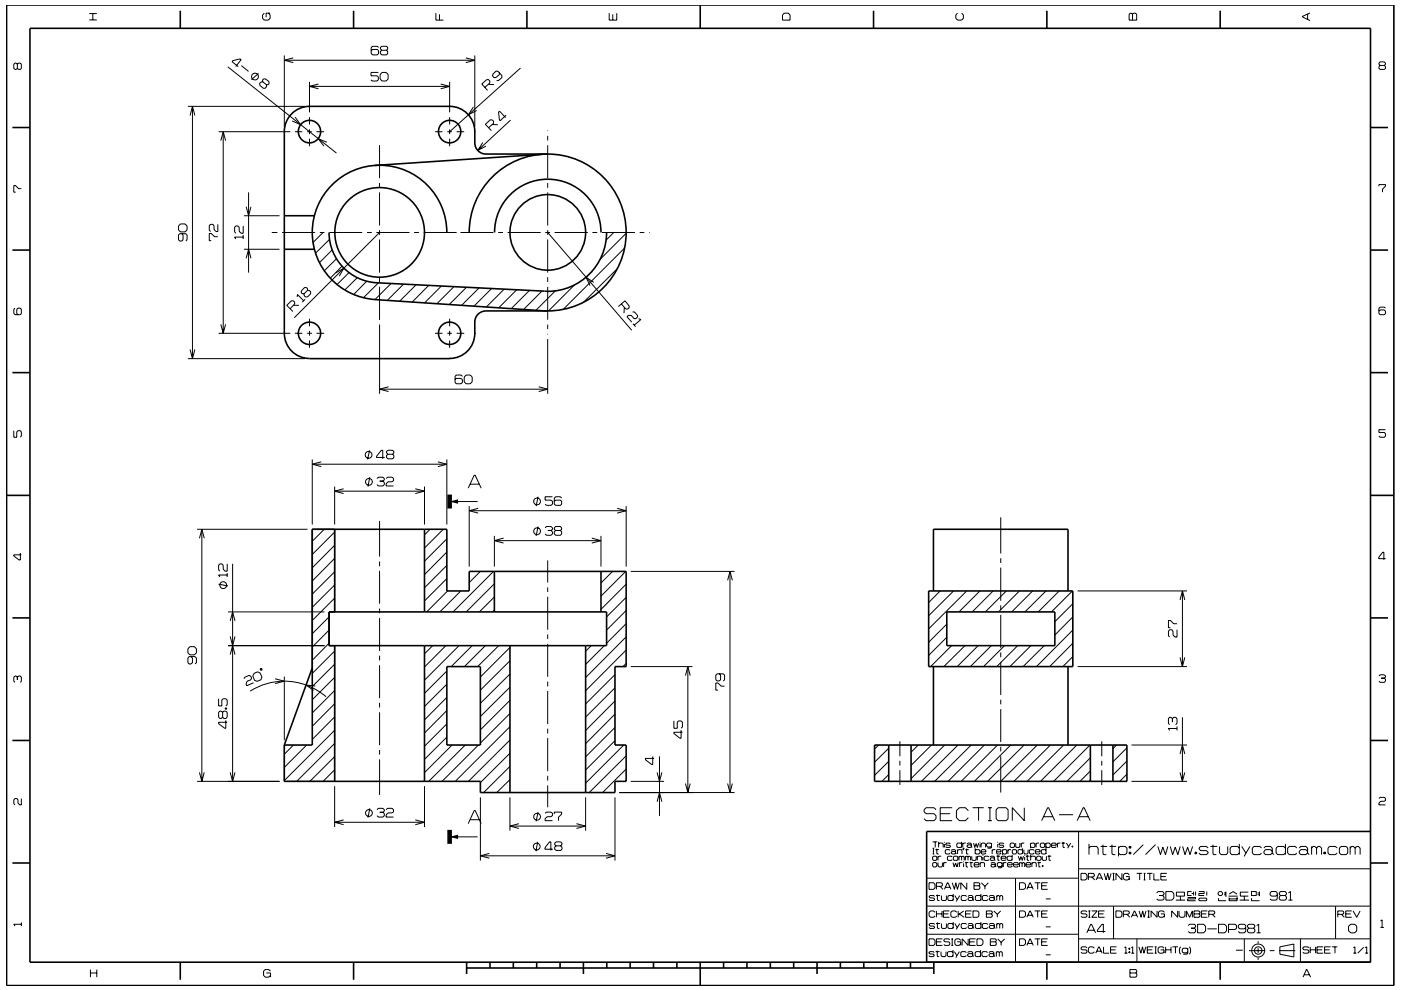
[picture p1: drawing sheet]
<svg xmlns="http://www.w3.org/2000/svg" width="297mm" height="210mm" viewBox="0 0 297 210" stroke-linecap="round" stroke-linejoin="round" font-family="sans-serif">
<g fill="none" stroke="#000" stroke-width=".21">
<path d="M3.7 13.6l-.3-.2h-.2l-.3 .2v.9l.3 .2 .5-.2M3.7 13.6l.2-.2h.4l.2 .2v.9l-.2 .2h-.4l-.2-.2M3.7 13.6v.9M18.9 4.2h1.6M18.9 2.9h1.6M19.7 2.9v1.3M48.3 14.2l23 18.3M50 14.1l1.1-1.4-.2-.2-1.5 .4-.2 .2 1.3 1M51.2 13.9l1.5 1.2M54.8 15.6l-1.5 1.3M55.7 17.4v-.4l.1-.2 .5-.1 .7 .6 .1 .4-.2 .2-.4 .1M55.7 17.4l.8 .6"/>
<path d="M55.7 17.4h-.4l-.3 .3 .1 .5 .8 .6 .4-.1 .2-.3v-.4M56 2.8l-.3 .4v.7l.3 .4h.9l.4-.4v-.7l-.4-.4M57.3 2.8h-.9v.9M60.3 11.8v15.1M60.3 12.8h40.4M62.2 12.3l-1.9 .5 1.9 .5M65.6 18.3h29.7M65.6 17.4v6.4M67.5 17.8l-1.9 .5 1.9 .5M80.2 15.4h-1.5v.7h1.2l.3 .2v.6l-.3 .3h-1l-.2-.3M80.3 10.1l-.3-.3h-1l-.3 .3v1.2l.3 .3h1l.3-.3v-.5l-.3-.3h-1l-.3 .3M80.6 15.8l.4-.4h.9l.4 .4v1l-.4 .4h-.9l-.4-.4z"/>
<path d="M80.9 10.7l-.3-.3v-.3l.3-.3h1.1l.2 .3v.3l-.2 .3M80.9 10.7l-.3 .2v.4l.3 .3h1.1l.2-.3v-.4l-.2-.2M80.9 10.7h1.1M92.4 2.8v1.5h1.6M93.2 3v1.3M93.4 17.8l1.9 .5-1.9 .5M95.3 17.4v6.4M98.8 12.3l1.9 .5-1.9 .5M100.7 11.8v15.1M102.8 18.5l1-.9 .1-.4-.3-.3h-.4l-1.1 .9 1.3 1.4M103.5 17.9h1.2M105.9 15.4v.4l-.8 .7h-.4l-.3-.4 .1-.4 .7-.6h.4l.8 .9v.5l-.7 .6h-.4"/>
<path d="M110.4 14.4l-15.1 13.5M129.2 2.8v1.5h1.6v-1.5M129.9 3v1.3M166.3 2.8h.8l.4 .4v1.1h-1.6v-1.1zM203 2.8l-.4 .4v.7l.4 .4h.9l.4-.4v-.7l-.4-.4M239.6 2.8h.3l.2 .2 .3-.2h.3l.3 .2v1.3h-1.6v-1.3zM240.1 3v1.3M277.2 3v1.1M277.7 2.7l-1.6 .8v.1l1.6 .8M292.6 13.9l-.2-.3v-.2l.2-.3h.9l.2 .3v.2l-.2 .3M292.6 13.9l-.2 .2v.4l.2 .2h.9l.2-.2v-.4l-.2-.2M292.6 13.9h.9"/>
<path d="M39.8 22.6h24.8M40.3 24.5l.5-1.9 .5 1.9M40.8 22.6v53.5M46.4 27.9h15.2M46.8 29.8l.5-1.9 .5 1.9M47.3 27.9v42.8M62.5 27.9h1.6M62.6 24.8l1.2 1.7-1.9-.8M65.1 27.9h1M65.6 24.8v1.6M65.6 27.4v1M65.6 29.4v1.6"/>
<path d="M67.1 27.9h1.6M69.3 30.2l-1.8-.8 1.2 1.6M80.5 30.8v7M80.5 38.8v1M92.2 27.9h1.6M94.8 27.9h1M95.3 24.8v1.6M95.3 27.4v1M95.3 29.4v1.6M96.8 27.9h1.6M100.4 22.7l-1.1 1.6 1.7-.9M102.4 30.2l-1.1 1.7 1.7-.9"/>
<path d="M103.6 27.1l1-.9v-.5l-.2-.3h-.4l-1.1 1 1.3 1.3M104.3 26.4l1.2 .1M107.3 24.4l-1.3 1.2-.1-.2-.2-1.6 .2-.2 1.3 1.3M108.2 25.5l-6.9 6.4M116.1 27.7v.1M116.1 28.8v1M116.1 30.8v7M116.1 38.8v1M292.4 39.5v-.3h1.3v.3l-.6 .6v.7M4.5 40h-.6l-.6-.6h-.4v1.4h.4M38.3 47.5h.9l.5 .4v.9l-.5 .4h-.9l-.5-.4v-.9zM38.6 49.6l.2 .3v.9l-.2 .3h-.5l-.3-.3v-.9l.3-.3h1.3l.3 .3v.9l-.3 .3"/>
<path d="M46.2 50.2h-.7l-.7-.7h-.4v1.6h.4M46.2 47.6v1.5h-.4l-.4-.4v-.9l-.3-.2h-.4l-.3 .2v1l.3 .3M51.6 47.9v1.6h-.5l-.4-.4v-.9l-.3-.3h-.4l-.3 .3v1l.3 .3M51.6 50.3h-1.9l.3 .4M51.6 49.9v.8M51.7 52.9h7.6M51.7 45.8h7.6M52.2 54.8l.5-1.9 .5 1.9M52.2 43.9l.5 1.9 .5-1.9M52.7 40.8v17M57.6 49.3h1.2M59.8 49.3h7"/>
<path d="M67.8 49.3h1M68.5 49.3l-2.1 2.1M69.8 49.3h7M69.9 50.8l-3 2.9M70.4 53l-2.7 2.7M71.2 57.9l1.7-1-1 1.7M71.3 54.9l-2.6 2.5M72.5 56.5l-2.5 2.5M74 57.8l-2.5 2.6M75.7 58.9l-2.6 2.6M77.8 59.6l-2.8 2.9M77.8 49.3h1"/>
<path d="M79.8 49.3h7M80.5 40.8v7M80.5 48.8v1M80.5 50.8v7M80.5 58.8v1M80.5 49.3l-18.1 18.1M87.8 49.3h1M89.8 49.3h7M97.6 49.3h7M105.6 49.3h1M107.6 49.3h7M115.6 49.3h1"/>
<path d="M116.1 49.3l17.8 20.8M116.1 40.8v7M116.1 48.8v1M116.1 50.8v7M116.1 58.8v1M117.6 49.3h7M125.6 49.3h1M125.9 59.9l-1.7-1.1 .9 1.8M127.6 49.3h7M130.1 49.3l-1.6 1.7M130.9 56.9l-7.2 7.2M132.4 52.6l-13 13"/>
<path d="M132.8 49.5l-5.6 5.5M135.6 49.3h1M137.6 49.3h.1M3.2 65.4l-.3 .2v.9l.3 .3h1.1l.2-.3v-.9l-.2-.2h-.5l-.2 .2v.9l.2 .3M39.8 76.1h24.8M40.3 74.1l.5 2 .5-2M46.4 70.7h15.2M46.8 68.8l.5 1.9 .5-1.9M61.5 65.5l1-1v-.4l-.3-.3h-.4l-1 1 1.3 1.3M62.2 64.8h1.2M62.5 70.7h1.6M63 63l.1-.5 1.3 1.3"/>
<path d="M64.7 63.5l-.6 .6M65.1 70.7h1M65.2 61.6v-.4l-.2-.2h-.4l-.7 .7v.4l.2 .2h.4M65.2 61.6l-.7 .7M65.2 61.6h.4l.3 .3v.4l-.7 .7h-.4l-.3-.3v-.4M65.6 67.6v1.6M65.6 70.2v1M65.6 72.2v1.6M67.1 70.7h1.6M80.2 60l-3.2 3.2M80.5 60.8v7.1M80.5 68.8v14.7"/>
<path d="M82.9 60.2l-3.4 3.3M85.6 60.3l-3.5 3.4M88.2 60.4l-3.5 3.5M90.9 60.5l-3.5 3.6M92.2 70.7h1.6M93.6 60.7l-3.6 3.6M94.8 70.7h1M95.3 67.6v1.6M95.3 70.2v1M95.3 72.2v1.6M96.2 60.8l-3.6 3.6M96.8 70.7h1.6"/>
<path d="M98 79.8l-.3-.3h-1l-.2 .3v1.3l.2 .3h1l.3-.3v-.5l-.3-.3h-1l-.2 .3M98.4 80l.4-.5h.9l.4 .5v1l-.4 .4h-.9l-.4-.4zM98.9 61l-3.7 3.6M101.6 61.1l-3.7 3.7M104.2 61.2l-3.7 3.7M106.9 61.3l-3.8 3.8M109.6 61.5l-3.9 3.8M112.2 61.6l-3.8 3.9M114.9 61.8l-3.9 3.9M116.1 71.9v11.6M116.1 60.8v7M116.1 68.8v1"/>
<path d="M116.1 70.8v.1M117.8 61.7l-4.2 4.1M121.8 60.4l-5.5 5.5M131.7 64.5l1 1 .4 .1 .3-.3v-.4l-.9-1.1-1.4 1.2M132.4 65.2l-.1 1.2M134.1 66.2h.4l.7 .7-.1 .4-.3 .3h-.4l-.5-.7h-.6l-.4 .3 1 1.1M134.2 68.7l.5 .6M135.4 67.6l.5 .2-1.4 1.2M293.7 65.4l-.2-.3h-.9l-.2 .3v1.1l.2 .3h.9l.2-.3v-.5l-.2-.3h-.9l-.2 .3M2.9 91.3v1.4h.7v-1.1l.2-.3h.5l.2 .3v.9l-.2 .2M66.2 97.4v13.8M66.2 98.5h28.5"/>
<path d="M68.1 98l-1.9 .5 1.9 .5M78.4 95.5l-.5 1.9M80.5 82.5h35.6M81.6 97h-1.8v-.2l1.1-1.3h.2v1.8M82.3 96.3l-.3-.2v-.3l.3-.3h.9l.3 .3v.3l-.3 .2M82.3 96.3l-.3 .3v.4l.3 .3h.9l.3-.3v-.4l-.3-.3M82.3 96.3h.9M82.4 82l-1.9 .5 1.9 .6M92.8 98l1.9 .5-1.9 .5M94.7 97.4v13.8M114.2 82l1.9 .5-1.9 .6M293.7 91.1h-1.3v.6h1.1l.2 .3v.5l-.2 .2h-.9l-.2-.2"/>
<path d="M4.3 117.3v1.5h-.2l-1.2-.9v-.2h1.6M41.8 112.3h23.4M42.3 114.2l.5-1.9 .5 1.9M42.8 112.3v53.4M48.2 119.6v1.6h-.5l-.4-.5v-.8l-.3-.3h-.4l-.2 .3v1l.2 .3M49.3 119.6v46.1M68.7 112.3l-2.5 2.5M70.9 118.4l-4.7 4.8M70.9 115.7l-4.7 4.7M70.9 112.9l-4.7 4.7M71 103.2v8M71 104.2h19"/>
<path d="M72.9 103.7l-1.9 .5 1.9 .5M78.4 101.2l-.4 2M79.9 101.5l.3-.3h1l.3 .3v.3l-.3 .3M80.5 110.5v7.6M80.5 119.1v1M80.5 102.1h.7M81.2 102.1l.3 .3v.4l-.3 .3h-1l-.3-.3M81.9 101.5l.3-.3h.9l.3 .3v.4l-.3 .3h-.8l-.4 .4v.5h1.5M88.1 103.7l1.9 .5-1.9 .5M90 103.2v8M91.2 112.3l-1.2 1.1M94 112.3l-4 3.9"/>
<path d="M94.7 119.9l-4.7 4.8M94.7 117.1l-4.7 4.8M94.7 114.3l-4.7 4.7M95.3 106.4h6M99.3 103.5l1.2-2.7h.2l1.3 2.7M99.5 107.4v12.8M99.5 108.3h33.3M99.7 102.7h1.9M101.4 107.8l-1.9 .5 1.9 .5M104.8 113.7v6.5M104.8 114.7h22.6M106.8 114.1l-2 .6 2 .5"/>
<path d="M113.2 113v-.6l.5-.4 .6 .1 .3 .5-.1 .4M113.2 113h.1M113.2 113l.6 .4 .5-.2 .2-.2M114.1 105.4l-.4 2M114.1 111.7l-.4 2M114.5 113h.1M115.6 112l.3-.3h.9l.3 .3v.3l-.3 .2M116.1 118.9v4.7M116.2 112.5h.6M116.8 112.5l.3 .3v.4l-.3 .3h-.9l-.3-.3M117.1 105.4h-1.5v.7h1.2l.3 .2v.6l-.3 .3h-.9l-.3-.3M117.8 112.5l-.3-.2v-.3l.3-.3h1l.3 .3v.3l-.3 .2"/>
<path d="M117.8 112.5l-.3 .3v.4l.3 .3h1l.3-.3v-.4l-.3-.3M117.8 112.5h1M119.1 105.7l-.3-.3h-1l-.3 .3v1.2l.3 .3h1l.3-.3v-.6l-.3-.2h-1l-.3 .2M125.5 114.1l1.9 .6-1.9 .5M127.4 113.7v6.5M130.9 107.8l1.9 .5-1.9 .5M132.8 107.4v12.8M212.2 109.7v7.7M212.2 118.4v1M293.8 118.5h-1.5v-.3l.9-1.1h.2v1.6M40.3 137.2h.9l.4 .4v.9l-.4 .4h-.9l-.5-.4v-.9zM40.5 139.3l.3 .3v.9l-.3 .3h-.4l-.3-.3v-.9l.3-.3h1.3l.2 .3v.9l-.2 .3"/>
<path d="M46.4 123.9l1.9 .4M48.2 121.5v.9M48.2 122h-1.8l.2 .4M48.3 136.9h20.5M48.3 129.8h20.5M48.8 138.8l.5-1.9 .5 1.9M48.8 131.7l.5-1.9 .5 1.9M48.8 135l.5 1.9 .5-1.9M69.8 136.4l-3.6 3.6M69.8 133.6l-3.6 3.6M69.8 130.8l-3.6 3.6M70.9 129.7l-.1 .1"/>
<path d="M70.9 138.1l-4.7 4.7M70.9 126.9l-4.7 4.7M70.9 124.1l-4.7 4.7M70.9 121.3l-4.7 4.7M80.5 121.1v7M80.5 129.1v1M80.5 131.1v7M80.5 139.1v1M91.7 136.9l-1.7 1.8M94.5 136.9l-4.5 4.6M94.7 122.7l-4.7 4.8M94.9 125.3l-4.4 4.5"/>
<path d="M97.3 136.9l-7.3 7.4M97.7 125.3l-4.4 4.5M100.1 136.9l-4.4 4.5M101.9 121.2l-2.4 2.4M102.9 136.9l-4.4 4.5M104.6 121.2l-8.5 8.6M104.8 126.6l-3.2 3.2M104.8 129.4l-.4 .4M104.8 123.8l-6 6M105.7 136.9l-4.4 4.5M108.1 137.3l-6.2 6.3M116.1 124.6v1"/>
<path d="M116.1 126.6v7M116.1 134.6v.9M116.1 136.6v6.9M125.3 136.9l-1.1 1.2M128.1 136.9l-3.9 4M129.9 121.2l-2.5 2.5M132.7 121.2l-5.3 5.2M132.8 132.3l-4.2 4.1M132.8 129.5l-4.2 4.1M132.8 126.7l-4.2 4.1M132.8 137.9l-8.6 8.6M132.8 135.1l-8.6 8.6"/>
<path d="M132.8 123.9l-5.4 5.3M133.7 121.2h22M154.3 123.1l.5-1.9 .5 1.9M154.8 121.2v46.9M199.3 125.3l-2.4 2.5M200.7 135.2l-3.8 3.8M200.7 132.4l-3.8 3.8M201.8 136.9l-4.5 4.5M202.2 125.3l-5.3 5.3M204.6 136.9l-4.5 4.5M205 125.3l-8.1 8.1M207.4 136.9l-4.5 4.5"/>
<path d="M207.8 125.3l-4.5 4.5M210.2 136.9l-4.5 4.5M210.6 125.3l-4.5 4.5M212.2 120.4v7M212.2 128.4v1M212.2 130.4v7M212.2 138.4v1M213 136.9l-4.5 4.5M213.4 125.3l-4.5 4.5M215.8 136.9l-4.5 4.5M216.2 125.3l-4.5 4.5M218.6 136.9l-4.5 4.5"/>
<path d="M218.9 125.3l-4.4 4.5M221.4 136.9l-4.5 4.5M221.8 125.3l-4.5 4.5M224.6 125.3l-4.5 4.5M227.4 125.3l-4.5 4.5M227.5 133.6l-7.7 7.8M227.5 139.3l-2.2 2.1M227.5 136.4l-5 5M227.5 130.8l-3.9 3.9M227.5 128.1l-3.9 3.8M228.5 125.3h23.2M249.6 133.6v1.5h-.5l-.4-.4v-.8l-.3-.3h-.4l-.3 .3v.9l.3 .3"/>
<path d="M249.6 132.3h-.8l-.6-.7h-.5v1.5h.5M250.2 139.4l.5 2 .5-2M250.2 127.3l.5-2 .5 2M250.7 125.3v16.1M3.7 143.6l-.3-.2h-.2l-.3 .2v.9l.3 .2M3.7 143.6l.2-.2h.4l.2 .2v.9l-.2 .2M3.7 143.6v.6M46.4 148.2v1.5h.6v-1.2l.3-.3h.6l.3 .3v1l-.3 .2M47.2 151.1l-.3-.3h-.3l-.2 .3v1l.2 .3h.3l.3-.3M47.2 151.1l.3-.3h.4l.3 .3v1l-.3 .3h-.4l-.3-.3M47.2 151.1v1M47.8 150.1h.2v.3h-.2z"/>
<path d="M47.8 150.3h.2M47.9 152.8v1.7h-.3l-1.2-1v-.3h1.8M51.7 144l.2-.4 .9-.3 .4 .1 .1 .4-.1 .4-.8 .3-.2 .5 .1 .4 1.5-.6M53 146.6a13.5 13.5 0 0 1 16.1 1.2M53.8 142.8l.8-.3 .6 .2 .3 .9-.2 .6-.8 .3-.5-.2-.4-.9zM55.2 141.8l.3 .1v.2h-.3zM58.3 144l2 .5-2 .5M60.3 143.5v13.5M62.2 158l-1.9 2M65 158l-4.7 4.8M66.2 141.7v-29.4h4.8v17.5h-1.2v7.1h1.2v28.8h-10.7v-7.7M66.8 145.5l-1.9-.2 1.6 1.1"/>
<path d="M70.9 152.1l-4.7 4.7M70.9 149.3l-4.7 4.7M70.9 146.5l-4.7 4.7M70.9 143.7l-4.7 4.7M70.9 140.9l-4.7 4.7M71 157.7l-8.1 8M71 154.9l-10.7 10.7M80.5 141.1v7M80.5 149v1.1M80.5 151.1v7M80.5 159.1v1M94.7 156.3l-4.7 4.8"/>
<path d="M94.7 153.5l-4.7 4.8M94.7 150.7l-4.7 4.8M94.7 147.9l-4.7 4.8M94.7 145.1l-4.7 4.8M94.7 142.3l-4.7 4.8M95.8 158l-5.8 5.9M98.6 158l-7.7 7.7M101.4 158l-7.7 7.7M108.1 159.8l-6.2 6.2M108.1 151.3l-6.2 6.3M108.1 148.5l-6.2 6.3M108.1 145.8l-6.2 6.2"/>
<path d="M108.1 143l-6.2 6.2M108.1 140.2l-6.2 6.2M108.1 154.1l-11.6 11.6M108.1 157l-8.8 8.7M116.1 144.6v1M116.1 146.6v7M116.1 154.6v1M116.1 156.5v7.1M130.4 157.1l-6.2 6.2M130.4 154.3l-6.2 6.2M130.4 151.5l-6.2 6.2M130.4 148.7l-6.2 6.2"/>
<path d="M130.4 145.9l-6.2 6.2M130.4 143.1l-6.2 6.2M132.2 158l-8 8.1M132.8 140.7l-.7 .7M133.7 141.4h13.1M142.9 152.9v1.6h.7v-1.3l.3-.3h.5l.3 .3v1l-.3 .3M144.4 154.8v1.8h-.3l-1.2-1v-.3h1.8M145.3 143.3l.5-1.9 .5 1.9M145.8 141.4v26.7M152.5 142.9l.3 .3v1l-.3 .2h-.4l-.3-.2v-1l.3-.3h1.2l.3 .3v1l-.3 .2M153.6 145.5h-.7l-.7-.6h-.4v1.5h.4M186.3 158l-.9 .9"/>
<path d="M188.4 158.7l-3 3M190.8 157.2v3.2M194.7 158l-1.5 1.5M197.5 158l-4.3 4.3M200.3 158l-7.1 7.1M203.1 158l-7.7 7.7M205.9 158l-7.7 7.7M208.7 158l-7.7 7.7M211.5 158l-7.7 7.7M212.2 140.4v7M212.2 148.4v1M212.2 150.4v7"/>
<path d="M212.2 158.4v1M214.3 158l-7.7 7.7M217.1 158l-7.7 7.7M219.9 158l-7.7 7.7M222.7 158l-7.7 7.7M225.5 158l-7.7 7.7M228.3 158l-7.7 7.7M228.5 141.4h23.2M231.1 158l-7.7 7.7M233.6 157.2v3.2M236.7 158l-.7 .8M238.9 158.6l-2.9 3"/>
<path d="M239.9 158h11.8M248.6 152.4l.2-.3h.5l.3 .3v1l-.3 .3M248.6 152.4l-.3-.3h-.3l-.3 .3v1l.3 .3M248.6 152.4v.8M249.6 154.5h-1.9l.3 .4M249.6 154.1v.8M250.2 159.9l.5-1.9 .5 1.9M250.7 152.1v13.6M292.4 143.4l.2-.3h.9l.2 .3v.2l-.2 .2M292.9 143.8h.6M293.5 143.8l.2 .3v.4l-.2 .2h-.9l-.2-.2M4.5 169.4v1.3h-.3l-.4-.4v-.7l-.2-.2h-.4l-.3 .2v.9l.3 .2"/>
<path d="M41.8 165.7h17.5M42.3 163.8l.5 1.9 .5-1.9M48.8 163.8l.5 1.9 .5-1.9M71 174.4h19M71 166.7v8.7M71 163.3l-2.5 2.4M71 160.5l-5.3 5.2M72.9 173.9l-1.9 .5 1.9 .5M78.4 171.4l-.4 2M79.9 171.7l.3-.3h1l.3 .3v.3l-.3 .3M80.5 161.1v7.5M80.5 172.3h.7"/>
<path d="M81.2 172.3l.3 .3v.4l-.3 .3h-1l-.3-.3M81.9 171.7l.3-.3h.9l.3 .3v.5l-.3 .2h-.8l-.4 .4v.5h1.5M88.1 173.9l1.9 .5-1.9 .5M90 166.7v8.7M95.3 177.5h6M99.3 174.7l1.2-2.8h.2l1.3 2.8M99.7 173.9h1.9M101.9 169.1v13.4M108.1 165.4l-2.8 2.7M108.1 162.6l-5.6 5.5M108.1 169.1v7.1M108.1 175.2h16.1"/>
<path d="M110 174.7l-1.9 .5 1.9 .5M113.2 172.9a.72 .72 0 0 0 .6 1h.1a.68 .68 0 0 0 .7-.9l-.1-.1M113.2 172.9a.72 .72 0 0 1 1.3 0M113.2 172.9h.1M114 178.6l-.4 1.9M114.1 172.3l-.4 1.9M114.5 172.9h.1M115.6 172.5l.3-.2h.9l.3 .2v.5l-.3 .2h-.8l-.4 .4v.5h1.5M116.1 164.5v1.1M116.1 166.6v4.6M117.5 172.7v-.4h1.6v.4l-.7 .6v.8M117.9 179.4l-.3-.3v-.2l.3-.3h1l.3 .3v.2l-.3 .3"/>
<path d="M117.9 179.4h1M117.9 179.4l-.3 .3v.4l.3 .3h1l.3-.3v-.4l-.3-.3M122.2 174.7l2 .5-2 .5M124.2 169.1v7.1M130.4 169.1v13.4M131.4 168.1h15.4M131.4 168.1h24.3M132.8 163.1l-5 5M132.8 160.3l-7.9 7.8M133.7 165.7h7.1M138.4 160.4v1.7h-.3l-1.2-.9v-.3h1.8M139.3 163.8l.5 1.9 .5-1.9"/>
<path d="M139.3 170l.5-1.9 .5 1.9M139.8 160.4v12.7M145.3 166.2l.5 1.9 .5-1.9M154.3 166.2l.5 1.9 .5-1.9M188.4 164.3l-1.4 1.4M188.4 161.5l-3 3M190.8 161.4v1M190.8 163.4v3.1M197.7 178.6h1M197.7 179.9h.4M197.9 179.9v1.2M198.3 178.6v1.1"/>
<path d="M198.5 171.7l-.5-.4h-1.7l-.4 .4v.5l.4 .4h1.7l.5 .4v.6l-.5 .5h-1.7l-.4-.5M198.6 180v1.1h.4M199 179l.2-.2h.6l.2 .2v.7M199 178.6v1.1M199.3 172.6h2.2M200.2 178.6v.1M200.2 179v.7M201.5 179l-.2-.2h-.6l-.2 .3 .2 .2h.6l.2 .3-.2 .1h-.6l-.2-.1M201.9 171.3h-2.6v2.8h2.6M203.9 179l-.2-.2h-.7l-.1 .2v.6l.1 .1h.7l.2-.1M203.9 178.6v1.1M204.1 178.8v.9"/>
<path d="M204.2 179.9h.2l-.2 .4zM204.3 179.9l-.1 .4M204.8 178.8h-.5l-.2 .2M204.9 180v1.1h.4M205 179l.2-.2h.6l.2 .2v.6M205.3 172l-.6-.7h-1.3l-.6 .7v1.4l.6 .7h1.3l.6-.7M206 179.4l-.2-.2h-.6l-.2 .2 .2 .3h.6l.2-.1M206 179.6l.1 .1M206.2 171.3h2.4M206.4 178.8l.3 .9 .3-.8 .2 .8 .3-.9M206.8 179.9v1.2M207.5 171.3v2.8"/>
<path d="M207.8 178.6v.1M207.8 179v.7M208 179l.2-.2h.5l.3 .2v.7M208 178.8v.9M209.5 174.1h.8M209.5 171.3h.8M209.9 171.3v2.8M210.2 179l-.2-.2h-.6l-.2 .2v.4l.2 .3h.6l.2-.3M210.2 178.8v.9l-.2 .2h-.6M211.2 171.7l.4-.4h1.7l.4 .4v1.9l-.4 .5h-1.7l-.4-.5zM211.5 178.6v.1M211.5 179v.7"/>
<path d="M212.2 160.4v7.7M212.8 179l-.2-.2h-.6l-.2 .3 .2 .2h.6l.2 .3-.2 .1h-.6l-.2-.1M214.3 178.8h.6l.2 .2v.6l-.2 .1h-.6l-.1-.1v-.6zM215.3 178.8v.8l.2 .1h.6l.1-.1v-.8M216.5 178.8v.9M216.8 179.9v1.2M217.2 178.8h-.5l-.2 .2M217.2 171.3v2.8l-2.6-2.8v2.8M218.5 179l.2-.2h.5l.2 .2v.6l-.2 .1h-.5l-.2-.1M218.5 178.8v1.1M219.7 178.8v.9M220.3 178.8h-.5l-.1 .2"/>
<path d="M220.6 179l.2-.2h.5l.2 .2v.6l-.2 .1h-.5l-.2-.1zM220.8 174.1l1.3-2.8h.2l1.3 2.8M221.3 173.2h1.9M221.7 179l.3-.2h.5l.2 .2v.6l-.2 .1h-.5l-.3-.1M221.7 178.8v1.1M221.8 179.9v1.2M222.9 179.3h1l-.1-.5h-.7l-.2 .2v.6l.2 .1h.7l.1-.1M224.2 178.8v.9M224.5 172.8h3M224.8 178.8h-.4l-.2 .2M225.1 178.8h.7M225.4 178.6v1.1h.4"/>
<path d="M226.1 178.8l.5 .8M227 178.8l-.6 1.1M227.3 179.4h.2v.3h-.2zM227.4 179.4v.3M228.4 174.1l1.3-2.8h.2l1.2 2.8M228.7 176.4v27.7M228.8 173.2h1.9M230.9 179.9l.3-.4h1.3l.3 .4v1.4M230.9 179v2.3M231.2 163.5l-2.2 2.2M231.2 160.7l-5 5M233.3 179.5h1.4"/>
<path d="M233.6 161.4v1M233.6 163.4v3.1M233.8 179.2v1.9l.2 .2h.6M235.2 179.5h1.4M235.8 179.2v1.9l.2 .2h.5M237.1 179.9l.4-.4h1l.4 .4v1l-.4 .4h-1l-.4-.4M237.1 179.5v2.1M238.9 164.2l-1.5 1.5M238.9 161.4l-2.9 3M239.4 179.5h.4v.4h-.4zM239.6 179.5v.4M239.9 165.7h11.8"/>
<path d="M242.4 179.2l-2.1 2.1M245 179.2l-2.1 2.1M245.5 179.5l.5 1.8 .5-1.6 .6 1.6 .5-1.8M248.1 179.5l.5 1.8 .6-1.6 .5 1.6 .5-1.8M250.2 163.8l.5 1.9 .5-1.9M250.7 179.5l.5 1.8 .6-1.6 .5 1.6 .6-1.8M256.2 179.9l-.4-.4h-1.2l-.4 .4 .4 .5h1.2l.4 .5-.4 .4h-1.2l-.4-.4M256.6 179.5h1.5M257.2 179.2v1.9l.1 .2h.6M258.6 179.5v1.4l.3 .4h1.1l.3-.4v-1.4M262.8 179.9l-.4-.4h-1.2l-.4 .4v1l.4 .4h1.2l.4-.4M262.8 179v2.3"/>
<path d="M263.3 179.5l.9 1.4M265 179.5l-1.2 2.1M267.5 179.9l-.4-.4h-1.2l-.4 .4v1l.4 .4h1.2l.4-.4M268 179.9l.3-.4h1.1l.3 .4v1M272.5 179.9l-.3-.4h-1.3l-.3 .4v1l.3 .4h1.3l.3-.4M272.5 179v2.3M274.9 179.9l-.3-.4h-1.2l-.4 .4v1l.4 .4h1.2l.3-.4M275.5 179.9l.3-.4h1.1l.3 .4v1M278.1 179.9l.3-.4h.4l.3 .4M278.1 179.5v1.8M279.1 179.9l.4-.4h.3l.4 .4v1.4M279.1 179.9v1.4"/>
<path d="M283.5 179.9l-.4-.4h-1.2l-.3 .4v1l.3 .4h1.2l.4-.4M284 179.9l.3-.4h1.1l.3 .4v1l-.3 .4h-1.1l-.3-.4zM286.3 179.9l.3-.4h.3l.4 .4M286.3 179.5v1.8M287.3 179.9l.4-.4h.3l.4 .4v1.4M287.3 179.9v1.4M292.4 169.4l.2-.3h.9l.2 .3v.3l-.2 .3h-.8l-.3 .3v.4h1.3M4.5 195.7v.7M4.5 196h-1.6l.3 .4M101.9 181.5h28.5M103.8 181l-1.9 .5 1.9 .5M117.2 180.1h-1.7v-.3l1-1.2h.3v1.8"/>
<path d="M128.5 181l1.9 .5-1.9 .5M196.5 198.2h32.2M196.5 192.2h94.1M196.6 186.3h32.1M197 199.1h.9l.3 .4v.7l-.3 .3h-.9zM197 187.2h.9l.3 .4v.7l-.3 .3h-.9zM197.7 181.1h.4M197.7 181.8l.2-.2h.6l.1 .2v.5l-.1 .2h-.6l-.2-.2zM197.7 183.1l.2-.1h.6l.1 .1v.6l-.1 .2h-.6l-.2-.2zM198.2 190.2l-.2-.3h-.8l-.2 .3 .2 .3h.8l.2 .3-.2 .2h-.8l-.2-.2M198.2 196.1l-.2-.2h-.8l-.2 .2 .2 .3h.8l.2 .2-.2 .3h-.8l-.2-.2M198.2 193.5l-.2-.3h-.7l-.3 .3v.8l.3 .3h.7l.2-.3"/>
<path d="M198.3 180.2h.8M198.5 189.9h.8M198.5 195.9h.8M198.5 188h1.1l.2-.2v-.4l-.2-.2h-1.1v1.4M198.5 199.8h1.1M198.5 193.2v1.4M198.5 193.8h1.2M198.7 189.7v1.2l.5 .1M198.7 195.7v1.1l.5 .1M198.9 183v.7l.2 .2h.5l.2-.2v-.7M198.9 181.6v.9M199.3 188l.6 .6"/>
<path d="M199.6 181.6h-.5l-.2 .2M199.6 189.9v.9l.2 .2h.6l.3-.2v-.9M199.6 195.9v.8l.2 .2h.6l.3-.2v-.8M199.7 193.2v1.4M199.8 199.1h-1.3v1.4h1.3M200 193.8h1.1M200.1 183v.9M200.2 188.6l.7-1.4h.1l.6 1.4M200.4 188.2h1M200.7 183h-.5l-.1 .1M201.3 193.2h-1.3v1.4h1.3M201.4 199.3l-.2-.2h-.9l-.2 .5 .2 .2h.9l.2 .2v.3l-.2 .2h-.9l-.2-.2"/>
<path d="M201.4 180.4l-.1-.2h-.7l-.2 .2v.5l.2 .2h.7l.1-.2M201.7 180.4l.2-.2h.5l.2 .2v.5M201.7 199.1h.4M201.9 199.1v1.4M201.9 187.2l.5 1.4 .2-1.4 .4 1.4 .4-1.4M201.9 181.8l-.2-.2h-.7l-.1 .2v.5l.1 .2h.7l.2-.2M202.1 183l.2 .9 .3-.9 .3 .9 .3-.9M202.1 190.2l-.2-.3h-.7l-.2 .3v.6l.2 .2h.7l.2-.2M202.1 196.1l-.2-.2h-.7l-.2 .2v.6l.2 .2h.7l.2-.2M202.1 189.6v1.4M202.1 195.6v1.3M202.1 181.8l.2-.2h.6l.2 .2v.5l-.2 .2h-.6l-.2-.2z"/>
<path d="M202.4 189.9l.5 .9M202.4 195.9l.5 .8M202.6 180.8l-.2-.2h-.5l-.2 .2 .2 .3h.5l.2-.2M202.6 180.9l.2 .2M202.9 193.5l-.3-.3h-.7l-.3 .3v.8l.3 .3h.7l.3-.3M202.9 199.8h.8v.7M203 180.4l.2-.2h.6l.2 .2v.7M203 180.2v.9M203.2 193.2v1.4M203.3 181.8l.2-.2 .4 .2M203.3 181.6v.9M203.4 193.8l1 .8"/>
<path d="M203.4 183v.9M203.5 189.9l-.8 1.3M203.5 195.9l-.8 1.2M203.7 199.5l-.3-.4h-.7l-.3 .4v.7l.3 .3h.7l.3-.3M203.9 181.8v.7M203.9 181.8l.1-.2 .4 .2v.7M204 183h-.4l-.2 .1M204.3 182.7v.2M204.3 183.1v.8M204.3 193.2l-1.1 .8M204.6 183h.7M204.7 180.2h.7"/>
<path d="M204.7 181.6v.9M204.7 181.8l.1-.2 .4 .2M204.7 193.8h1.1M204.8 182.8v1l.4 .1M204.9 190.2l-.2-.3h-.7l-.2 .3v.6l.2 .2h.7l.2-.2M204.9 196.1l-.2-.2h-.7l-.2 .2v.6l.2 .2h.7l.2-.2M205 187.2v1.4l-1.3-1.4v1.4M205.2 190.2l.2-.3h.7l.2 .3v.6M205.2 196.1l.2-.2h.7l.2 .2v.6M205.2 181.8v.7M205.2 181.8l.2-.2 .4 .2v.7M205.3 199.1v1.4l-1.3-1.4v1.4"/>
<path d="M205.6 183h.7M205.6 199.8h1M205.9 182.8v1l.3 .1M206 193.2h-1.3v1.4h1.3M206 181.6v.7l.2 .2h.6l.2-.2v-.7M206.3 193.2h1l.3 .3v.8l-.3 .3h-1zM206.3 190.6l-.2-.2h-.7l-.2 .2 .2 .4h.7l.2-.2M206.3 196.5l-.2-.2h-.7l-.2 .2 .2 .4h.7l.2-.2M206.3 190.8l.2 .2M206.3 196.7l.2 .2M206.5 187.2h1.1l.2 .2-.2 .5 .2 .2v.3l-.2 .2h-1.1zM206.5 187.9h1.1"/>
<path d="M206.5 183.4h1.1l-.2-.4h-.7l-.2 .1v.6l.2 .2h.7l.2-.2M206.8 180.4l.1-.2h.7l.2 .2v.5l-.2 .2h-.7l-.1-.2M206.8 199.1h-1.2v1.4h1.2M207.1 199.1h1l.3 .4v.7l-.3 .3h-1zM207.2 181.8l.2-.2h.5l.2 .2v.7M207.2 181.6v.9M207.8 183.1l.2-.1h.6l.1 .1v.8M207.8 183v.9M208 190.2l-.2-.3h-.8l-.2 .3v.6l.2 .2h.8l.2-.2M208 196.1l-.2-.2h-.8l-.2 .2v.6l.2 .2h.8l.2-.2M208 189.6v1.4M208 195.6v1.3"/>
<path d="M208 180.7h1v-.3l-.2-.2h-.6l-.2 .2v.5l.2 .2h.6l.2-.2M208.1 187.2l.7 .8M208.4 181.3v.2M208.4 181.8v.7M208.8 188v.6M209.1 193.2h1.1l.2 .2-.2 .4 .2 .2v.3l-.2 .3h-1.1zM209.1 193.8h1.1M209.5 190.2l-.3-.3h-.7l-.2 .3v.6l.2 .2h.7l.3-.2M209.5 196.1l-.3-.2h-.7l-.2 .2v.6l.2 .2h.7l.3-.2M209.5 187.2l-.7 .8M209.7 181.8l-.2-.2h-.7l-.1 .2v.5l.1 .2h.7l.2-.2M209.7 190.2l.3-.3h.6l.2 .3v.6"/>
<path d="M209.7 196.1l.3-.2h.6l.2 .2v.6M209.9 181.8l.2-.2h.5l.3 .2v.5M210 199.1h1l.2 .2-.2 .5 .2 .2v.3l-.2 .2h-1zM210 199.8h1M210.1 183.1l.2-.1h.5l.2 .1v.6M210.4 180.2v.9M210.7 193.2l.8 .7M210.8 190.6l-.2-.2h-.6l-.3 .2v.2l.3 .2h.6l.2-.2M210.8 196.5l-.2-.2h-.6l-.3 .2v.2l.3 .2h.6l.2-.2M210.8 190.8l.2 .2M210.8 196.7l.2 .2M210.9 182.2l-.3-.3h-.5l-.2 .3 .2 .3h.5l.3-.2"/>
<path d="M210.9 182.3l.1 .2M211 183.5l-.2-.2h-.5l-.2 .2 .2 .4h.5l.2-.2M211 183.7l.2 .2M211 180.2h-.4l-.2 .2M211.3 181.6h.7M211.3 180.7h1l-.2-.5h-.6l-.2 .2v.5l.2 .2h.6l.2-.2M211.3 190.2l.2-.3 .5 .3M211.3 189.9v1.1M211.3 195.9v1M211.3 196.1l.2-.2 .5 .2M211.5 193.9v.7M211.5 199.1l.8 .8"/>
<path d="M211.6 181.4v1l.3 .1M212 190.2l.2-.3 .4 .3v.8M212 190.2v.8M212 196.1v.8M212 196.1l.2-.2 .4 .2v.8M212.2 193.2l-.7 .7M212.3 182h1v-.2l-.2-.2h-.6l-.2 .2v.5l.2 .2h.6l.2-.2M212.3 199.9v.6M212.5 183.1l-.2-.1h-.7l-.2 .1v.5l.2 .2h.7l.2-.2M212.5 183v.9l-.2 .2h-.7M212.6 180.4l.1-.2h.6l.1 .2v.5l-.1 .2h-.6l-.1-.2M212.6 180.2v1.1"/>
<path d="M212.7 183v.9M213 199.1l-.7 .8M213.4 183h-.5l-.2 .1M213.6 183.4h1l-.1-.4h-.7l-.2 .1v.6l.2 .2h.7l.1-.2M213.7 180.2v.9M214.4 180.2h-.5l-.2 .2M214.6 181.8l-.2-.2h-.7l-.2 .2v.5l.2 .2h.7l.2-.2M214.6 181.3v1.2M214.6 180.4l.2-.2h.5l.2 .2v.5l-.2 .2h-.5l-.2-.2zM214.9 183.4h1l-.2-.4h-.6l-.2 .1v.6l.2 .2h.6l.2-.2M215.3 186.3v17.8M215.9 181.6l.3 .9 .2-.8 .3 .8 .3-.9"/>
<path d="M216.2 183v.9M216.2 183.1l.2-.1 .3 .1M216.2 199.1h.9l.3 .4v.7l-.3 .3h-.9zM216.2 187.2h.9l.3 .4v.7l-.3 .3h-.9zM216.2 193.2h.9l.3 .3v.8l-.3 .3h-.9zM216.7 183.1l.2-.1 .4 .1v.8M216.7 183.1v.8M216.8 180.4l-.2-.2h-.6l-.2 .2v.5l.2 .2h.6l.2-.2M217.1 180.2v.7l.2 .2h.5l.2-.2v-.7M217.3 181.3v.2M217.3 181.8v.7M217.5 183.4h1l-.1-.4h-.7l-.2 .1v.6l.2 .2h.7l.1-.2"/>
<path d="M217.5 181.6h.8M217.7 194.6l.7-1.4 .7 1.4M217.7 188.6l.7-1.4 .7 1.4M217.8 181.4v1l.4 .1M217.9 194.1h1M217.9 188.2h1M218.5 181.8l.2-.2h.6l.2 .2v.7M218.5 181.3v1.2M218.8 183.1l.2-.1h.5l.2 .1v.8M218.8 183v.9M219.2 180.4l-.1-.2h-.7l-.2 .2v.5l.2 .2h.7l.1-.2M219.4 199.1h1.2"/>
<path d="M219.4 193.2h1.2M219.4 187.2h1.2M219.5 180.7h1l-.2-.5h-.6l-.2 .2v.5l.2 .2h.6l.2-.2M219.8 181.8l.2-.2h.5l.2 .2v.5l-.2 .2h-.5l-.2-.2zM220 183h.7M220 187.2v1.4M220 193.2v1.4M220 199.1v1.4M220.3 182.8v1l.3 .1M220.8 199.8h1.1M220.8 193.8h1.1M220.8 187.9h1.1"/>
<path d="M221 183.6h.1v.2h-.1zM221 181.6v.7l.1 .2h.6l.2-.2v-.7M221.1 183.6v.2M221.7 196.6h1.1M221.7 190.7h1.1M221.8 180.4l-.2-.2h-.6l-.2 .2v.5l.2 .2h.6l.2-.2M222.1 199.1h-1.3v1.4h1.3M222.1 187.2h-1.3v1.4h1.3M222.1 193.2h-1.3v1.4h1.3M222.1 181.6h.8M222.4 181.4v1l.4 .1M228.7 199.1h61.9"/>
<path d="M228.7 184.3h61.9M229.2 185.2h.9l.4 .4v.7l-.4 .3h-.9zM230.4 197.9l.9-1.9h.1l.9 1.9M230.5 193.4l-.2-.2h-.9l-.2 .2 .2 .4h.9l.2 .2v.3l-.2 .3h-.9l-.2-.3M230.7 197.3h1.3M230.8 186h1l.2-.2v-.3l-.2-.3h-1v1.4M230.8 193.2h.4M230.8 194.6h.4M231 193.2v1.4M231.5 186l.6 .6M231.5 193.2h1.1l-1.1 1.4h1.1M232.4 186.6l.6-1.4h.2l.6 1.4"/>
<path d="M232.6 186.2h1M232.9 193.8h1.1M234.1 185.2l.4 1.4 .4-1.4 .3 1.4 .4-1.4M234.2 193.2h-1.3v1.4h1.3M234.4 197.6h-1.7v-.3l.9-1.3h.3v1.9M235.9 185.2h.4M235.9 186.6h.4M236.1 185.2v1.4M236.1 192.2v6.9M236.6 193.2h1l.3 .3v.8l-.3 .3h-1zM237.9 185.2v1.4l-1.3-1.4v1.4M238.2 193.9h1l.2-.2v-.3l-.2-.2h-1v1.4"/>
<path d="M238.7 185.9h.7v.7M238.9 193.9l.7 .7M239.4 180.8h.4v.3h-.4zM239.4 185.6l-.3-.4h-.6l-.3 .4v.7l.3 .3h.6l.3-.3M239.6 180.8v.3M239.9 194.6l.6-1.4 .7 1.4M240.1 194.1h.9M241 185.2h1.1M241 199.1v5M241.5 193.2l.4 1.4 .4-1.4 .3 1.4 .4-1.4M241.6 185.2v1.4M242.5 185.2h.4"/>
<path d="M242.5 186.6h.4M242.7 185.2v1.4M243.2 185.2h1.1M243.3 193.2h.5M243.3 194.6h.5M243.5 193.2v1.4M243.8 185.2v1.4M244.6 185.2v1.4h1.2M245.2 189.4l.3-.3h1l.3 .3v.2l-.3 .3M245.3 193.2v1.4l-1.2-1.4v1.4M245.8 189.9h.7M246.1 193.8h.8v.8"/>
<path d="M246.1 185.9h1.1M246.5 189.9l.3 .3v.5l-.3 .2h-1l-.3-.2M246.9 193.5l-.4-.3h-.6l-.3 .3v.8l.3 .3h.6l.4-.3M247.2 189.1h1.3l.4 .4v1l-.4 .4h-1.3zM247.4 185.2h-1.3v1.4h1.3M249.3 190.9h1.9M249.4 189.2h1.7v.9h-1.7zM249.7 193.2v1.4l-1.3-1.4v1.4M250 193.2v1.1l.3 .3h.6l.3-.3v-1.1M250.3 190.1v.8M251.5 194.6v-1.4l.7 1.4 .6-1.4v1.4M251.8 190.4h1.7v.3h-1.7v.3h1.7"/>
<path d="M251.9 196.3l.3-.3h1l.3 .3v.3l-.3 .3M252.5 196.9h.7M252.6 189.1h-.8v.8h.8M252.6 189.5h.5M253.1 189.1v.8M253.1 193.2h1.1l.2 .2-.2 .4 .2 .3v.2l-.2 .3h-1.1zM253.1 193.8h1.1M253.2 196.9l.3 .2v.5l-.3 .3h-1l-.3-.3M253.4 180.8h.3v.3h-.3zM253.5 189.1v.8M253.5 180.8v.3M253.9 196h1.3l.4 .5v.9l-.4 .5h-1.3z"/>
<path d="M254.2 189.1h1.1v.4h-1.1v.4h1.1M254.2 190.7l.1-.2h1.4l.2 .4-.2 .1h-1.4zM254.7 193.8h1.1M255.9 189.1v.8M256 193.2h-1.3v1.4h1.3M256 197h2M256.3 193.9h1l.3-.2v-.3l-.3-.2h-1v1.4M257 193.9l.6 .7M258.4 190.5v.5h1.5M258.4 196h1.2l.5 .5v.9l-.5 .5h-1.2zM258.5 189.1h.4l.3 .3v.2l-.3 .3h-.4l-.3-.3v-.2zM259.5 189.4h.4"/>
<path d="M259.5 189.8h.4M259.9 189.1v1.1M260.5 197.1h1.4l.3-.2v-.6l-.3-.3h-1.4v1.9M260.5 190.1h1.9M260.6 190.7h1.7M260.6 190.4v.6h1.7v-.6M260.6 189.6l.8-.5 .9 .5M262.8 190.9h2M263.8 190.1v.8M263.8 199.1v5M264.1 196.7l-.3 .3h-1l-.3-.3v-.4l.3-.3h1l.3 .3v1.3l-.3 .3h-1l-.3-.3M264.7 189.2h-1.7v.9h1.7"/>
<path d="M264.8 196.9l-.3-.3v-.3l.3-.3h1l.3 .3v.3l-.3 .3M264.8 196.9l-.3 .2v.5l.3 .3h1l.3-.3v-.5l-.3-.2M264.8 196.9h1M265.3 189.1h1.1v.8h-1.1zM265.3 190.5v.5h1.7M266.4 197.9h.9M266.4 196.3l.5-.3v1.9M266.6 189.4h.4M266.6 189.8h.4M266.7 199.6v.5M267 189.1v1M269.7 180.6l-.3-.4h-1.1l-.3 .4v.3l.3 .4h1.1l.3-.4"/>
<path d="M269.7 180.9l.4 .4M270.8 189.8l-.2 .3h-1.1l-.2-.3v-.4l.2-.3h1.1l.2 .3v1.3l-.2 .2h-1.1l-.2-.2M271.5 189.9h1M271.5 189.9l-.3-.3v-.2l.3-.3h1l.3 .3-.3 .5M271.5 189.9l-.3 .3v.5l.3 .2h1l.3-.2v-.5l-.3-.3M273.2 190.9h.8M273.2 189.4l.4-.3v1.8M275.7 199.1v5M277.2 180.6l-.3-.4h-1.1l-.3 .4v.3l.3 .4h1.1l.3-.4M277.2 180.9l.4 .4M280.7 180.8h.3v.3h-.3zM280.9 180.8v.3"/>
<path d="M283.2 192.2v6.9M283.6 193.9h1.1l.2-.2v-.3l-.2-.2h-1.1v1.4M284.4 193.9l.6 .7M285.3 193.8h1.1M285.9 196.5l.5-.5h.8l.5 .5v.9l-.5 .5h-.8l-.5-.5zM286.6 193.2h-1.3v1.4h1.3M286.9 193.2l.8 1.4 .7-1.4M292.7 195.4l.3-.3v1.6M292.7 196.7h.7M19.2 206.4h1.3M19.2 205.7v1.6M20.5 205.7v1.6"/>
<path d="M56.5 206.4h.9v.9M57.4 206l-.4-.4h-.8l-.3 .4v.9l.3 .4h.8l.4-.4M198.1 202l-.2-.2h-.8l-.2 .2 .2 .3h.8l.2 .3-.2 .3h-.8l-.2-.2M198.4 201.8h.8M198.7 201.6v1.2l.4 .1M199.5 201.8v.9l.2 .2h.7l.2-.2v-.9M201.7 200.5h.4M202.1 202l-.3-.2h-.7l-.2 .2v.7l.2 .2h.7l.3-.2M202.1 201.5v1.4M202.3 201.8l.6 .9M203.4 201.8l-.8 1.3M204.9 202l-.3-.2h-.7l-.2 .2v.7l.2 .2h.7l.3-.2"/>
<path d="M205.1 202.1l.3-.3h.6l.2 .3v.6M206.2 202.5l-.2-.2h-.6l-.3 .2v.2l.3 .2h.6l.2-.2M206.2 202.7l.3 .2M207.9 202.1l-.2-.3h-.7l-.2 .3v.6l.2 .2h.7l.2-.2M207.9 201.5v1.4M209.4 202.1l-.2-.3h-.8l-.2 .3v.6l.2 .2h.8l.2-.2M209.7 202.1l.2-.3h.6l.2 .3v.6M210.7 202.5l-.2-.2h-.6l-.2 .2 .2 .4h.6l.2-.2M210.7 202.7l.2 .2M211.2 201.8v1.1M211.2 202.1l.2-.3 .5 .3M211.9 202.1l.2-.3 .4 .3v.8"/>
<path d="M211.9 202.1v.8M217.7 200.5l.7-1.4 .7 1.4M217.9 200.1h1M221.7 202.5h1.1M230.5 201l-.2-.2h-.9l-.2 .4 .2 .3h.9l.2 .2v.3l-.2 .2h-.9l-.2-.2M232 201.1l-.3-.3h-.6l-.3 .3v.8l.3 .3h.6l.3-.3M232.3 202.2l.7-1.4 .7 1.4M232.5 201.8h1M234 200.8v1.4h1.2M235.5 201.5h1M236.7 200.8h-1.2v1.4h1.2M238.4 202.2h.7"/>
<path d="M238.4 201l.3-.2v1.4M239.3 201.1h.3v.2h-.3zM239.3 201.9h.3v.2h-.3zM239.4 201.1v.2M239.4 201.9v.2M239.6 205.6h1.2l.2 .3-.2 .5 .2 .2v.4l-.2 .3h-1.2zM239.6 206.4h1.2M239.9 202.2h.6M239.9 201l.3-.2v1.4M241.5 200.8l.4 1.4 .3-1.4 .3 1.4 .4-1.4M243.2 201.5h1.1M244.5 200.8h-1.3v1.4h1.3"/>
<path d="M244.8 200.8h.4M244.8 202.2h.4M245 200.8v1.4M246.1 201.5h.7v.7M246.8 201.1l-.3-.3h-.6l-.4 .3v.8l.4 .3h.6l.3-.3M247.1 201.5h1.2M247.1 200.8v1.4M248.3 200.8v1.4M248.6 200.8h1.2M249.2 200.8v1.4M250.4 200.8a1.09 1.09 0 0 0 0 1.6M251.8 201.3l-.2-.2h-.7l-.2 .2v.6l.2 .2h.7l.2-.2"/>
<path d="M251.8 201.1v1.1l-.2 .2h-.7M252.1 200.8a1.1 1.1 0 0 1 0 1.6M262 201.5h1.5M264.8 201.6h3.4M266.7 201.1v1M266.7 203.1v.5M269.2 201.6h1M271.2 201.6h3.4M274.3 203l-2.9-.6v-1.6l2.9-.6v2.8M276.3 207.3l.7-1.6h.1l.8 1.6M276.5 206.8h1.1M277.5 201l-.2-.2h-.9l-.2 .4 .2 .3h.9l.2 .2v.3l-.2 .2h-.9l-.2-.2"/>
<path d="M277.8 201.5h1.1M277.8 200.8v1.4M278.9 200.8v1.4M279.2 201.5h1.1M280.5 200.8h-1.3v1.4h1.3M280.8 201.5h1.1M282.1 200.8h-1.3v1.4h1.3M282.4 200.8h1.1M283 200.8v1.4M286.9 202.2h.7M286.9 201l.4-.2v1.4M289.1 200.9l-1.2 1.3"/>
<path d="M289.4 202.2h.7M289.4 201l.4-.2v1.4"/>
<circle cx="54.1" cy="16.2" r=".71"/>
<circle cx="78.1" cy="96.5" r=".74"/>
<circle cx="78.2" cy="102.2" r=".72"/>
<circle cx="113.9" cy="106.3" r=".74"/>
<circle cx="47.3" cy="124.1" r=".73"/>
<circle cx="78.2" cy="172.4" r=".73"/>
<circle cx="113.8" cy="179.5" r=".73"/>
<circle cx="266.8" cy="201.6" r="1.38"/>
<circle cx="266.8" cy="201.6" r=".79"/>
</g>
<g fill="none" stroke="#000" stroke-width=".34">
<path d="M1.4 1.1h294.1v207.9h-294.1zM6.4 6h284.2v198.1h-284.3zM38.2 2.3v3.7M75 2.3v3.7M111.7 2.3v3.7M148.5 1.1v4.9M185.2 2.3v3.7M222 2.3v3.7M258.7 2.3v3.7M2.6 27h3.7M115 32.7l-35.5 2.4M116.1 32.7h-13.1a2.37 2.37 0 0 1-2.3-2.4v-2.3a5.3 5.3 0 0 0-5.4-5.4h-29.7a5.3 5.3 0 0 0-5.3 5.4v42.6a5.3 5.3 0 0 0 5.3 5.4"/>
<path d="M290.6 27h3.7M2.6 53h3.7M60.3 52.9h6.4M60.3 45.8h6.4M69.8 49.3a10.7 10.7 0 0 0 10.1 10.7l35.6 1.8M94.7 49.3a14.3 14.3 0 0 0-13.9-14.3 14.3 14.3 0 0 0-14.6 13.7 14.3 14.3 0 0 0 13.3 14.8M99.5 49.3a16.6 16.6 0 0 1 17-16.6 16.6 16.6 0 0 1 16.2 17.3 16.6 16.6 0 0 1-17.7 15.9l-35.5-2.4M104.9 49.3a11.3 11.3 0 0 1 11.2-11.3 11.3 11.3 0 0 1 11.3 11.3M128.6 49.3a12.4 12.4 0 0 1-13.1 12.5M290.6 53h3.7M2.6 79h3.7M65.6 76.1h29.7"/>
<path d="M116.1 65.9l-13.1 .1a2.37 2.37 0 0 0-2.3 2.4v2.2a5.3 5.3 0 0 1-5.4 5.4M290.6 79h3.7M1.4 105.1h4.9M66.2 112.3h28.5v13h4.8v-4.1h33.3v20.2h-2.4v16.6h2.4v7.7h-2.4v2.4h-28.5v-2.4h-41.6v-7.7h5.9zM71 112.3v17.5M90 112.3v17.5M290.6 105.1h4.9M2.6 131.1h3.7M69.8 129.8h58.8v7.1h-58.8zM71 136.9v28.8M90 136.9v28.8M104.8 121.2v8.6"/>
<path d="M108.1 136.9v31.2M124.2 136.9v31.2M127.4 121.2v8.6M196.9 125.3h30.6v16.1h-30.6zM200.7 129.8h22.9v7.1h-22.9zM226.4 125.3v-13h-28.5v13M290.6 131.1h3.7M2.6 157.1h3.7M66.2 141.7l-5.9 16.3M94.7 141.4h7.2v16.6h-7.2zM185.4 158h53.5v7.7h-53.5zM188.4 158v7.7"/>
<path d="M193.2 158v7.7M197.9 141.4v16.6M226.4 141.4v16.6M231.2 158v7.7M236 158v7.7M290.6 157.1h3.7M290.6 176.4h-94.1v27.7M2.6 183h3.7M290.6 183h3.7M38.2 204.1v3.7M75 204.1v3.7M98.9 205.3h99.1"/>
<path d="M98.9 204.1v2.5M103.9 204.1v1.2M108.8 204.1v1.2M113.8 204.1v1.2M118.7 204.1v1.2M123.7 204.1v2.5M128.6 204.1v1.2M133.6 204.1v1.2M138.6 204.1v1.2M143.5 204.1v1.2M148.5 204.1v4.9M153.4 204.1v1.2"/>
<path d="M158.4 204.1v1.2M163.3 204.1v1.2M168.3 204.1v1.2M173.2 204.1v2.5M178.2 204.1v1.2M183.1 204.1v1.2M188.1 204.1v1.2M193 204.1v1.2M198 204.1v2.5M222 204.1v3.7M258.7 204.1v3.7"/>
<circle cx="65.6" cy="27.9" r="2.37"/>
<circle cx="95.3" cy="27.9" r="2.37"/>
<circle cx="80.5" cy="49.3" r="9.5"/>
<circle cx="116.1" cy="49.3" r="8"/>
<circle cx="65.6" cy="70.7" r="2.37"/>
<circle cx="95.3" cy="70.7" r="2.37"/>
</g>
<path d="M95.3 104.9v3M95.3 176v3" fill="none" stroke="#000" stroke-width=".97" stroke-linecap="butt"/>
<path d="M95.3 106.4l1.8-.5v.9zM95.3 177.5l1.8-.5v1z" fill="#000"/>
</svg>
